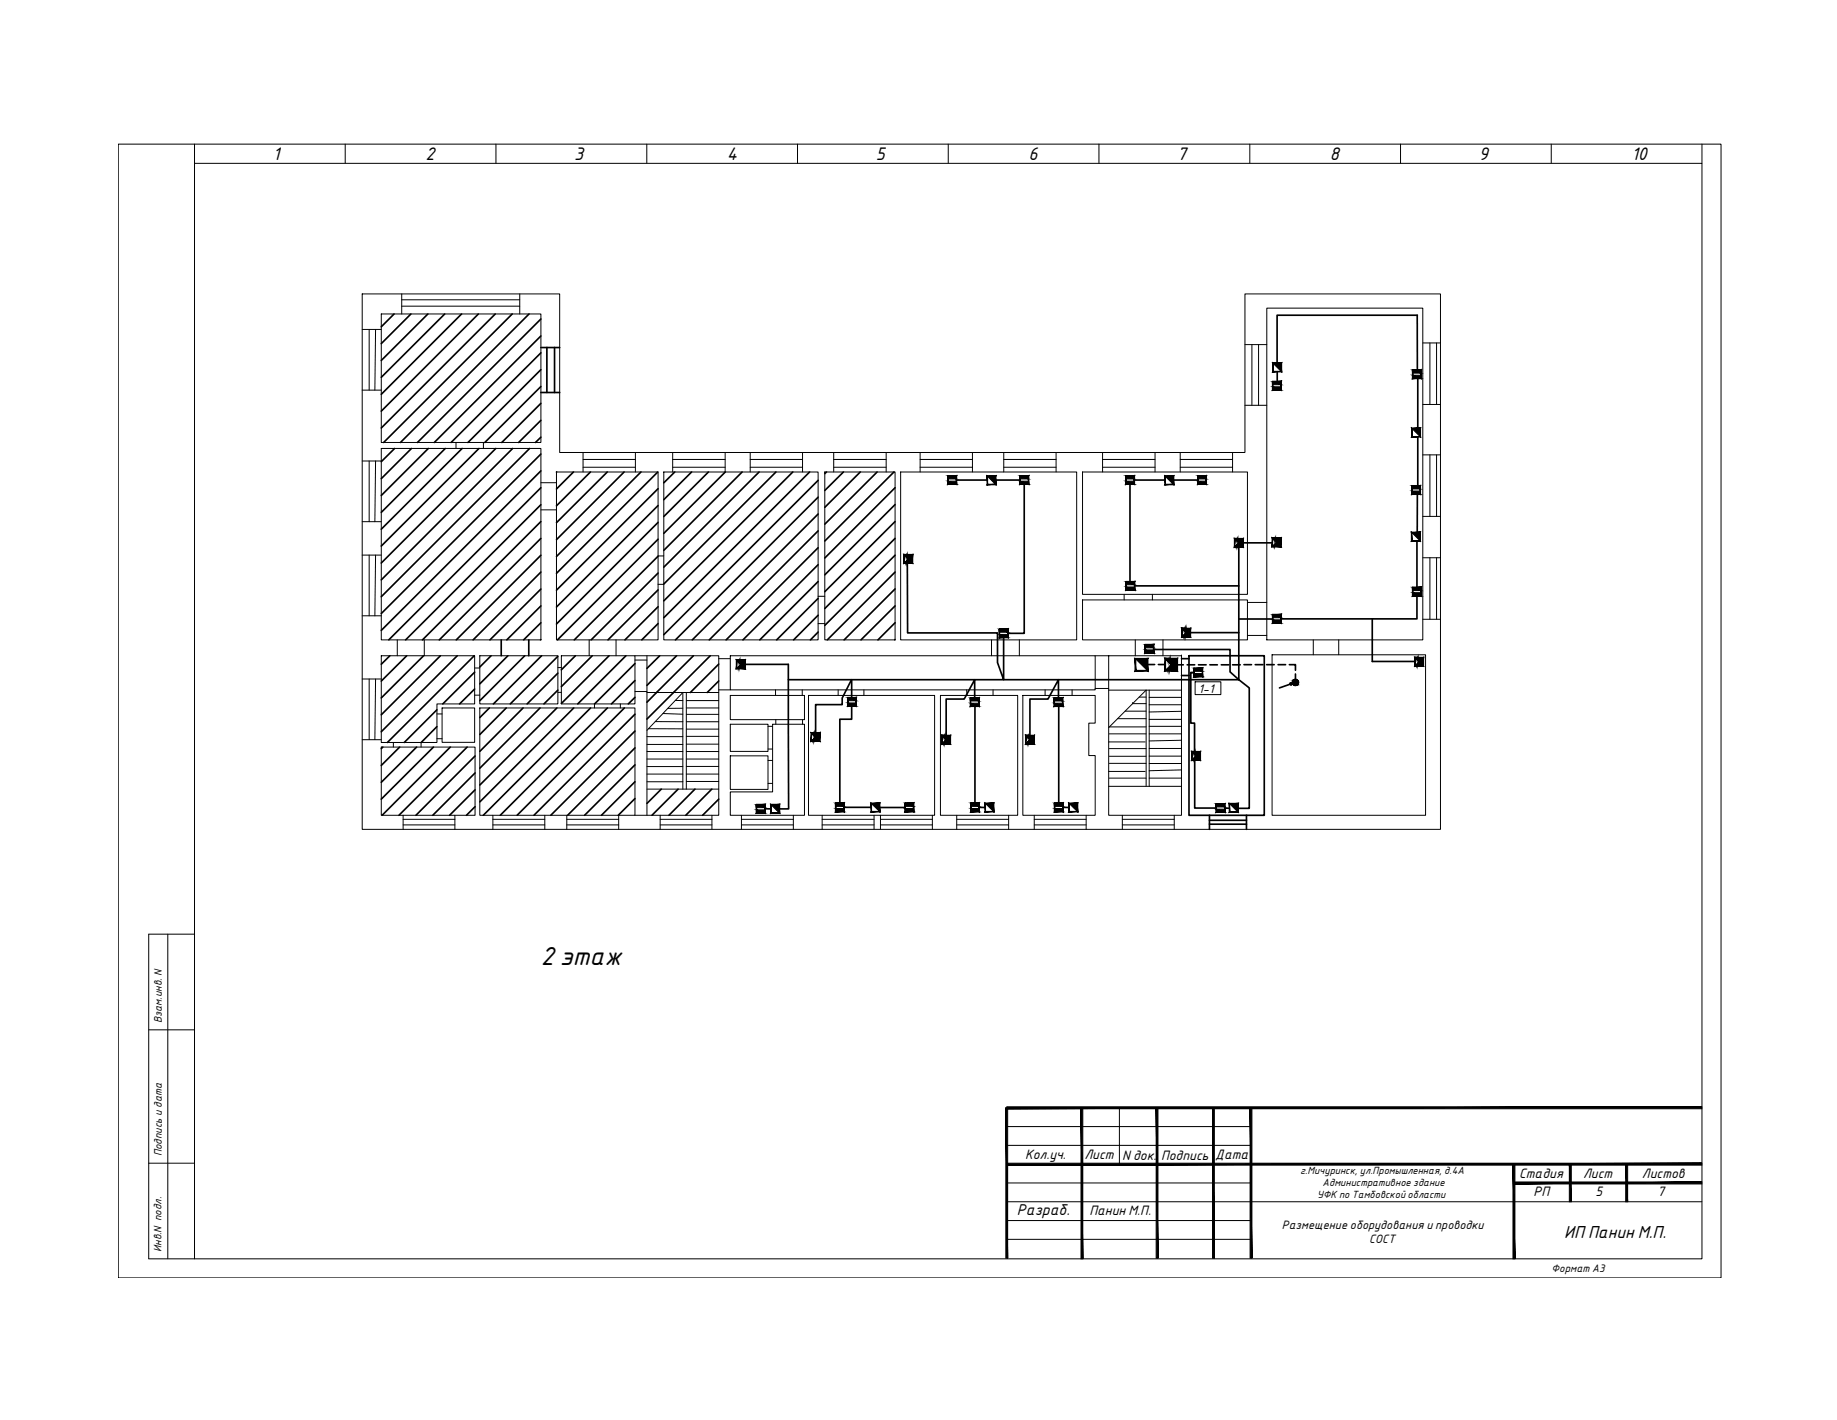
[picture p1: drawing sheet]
<svg xmlns="http://www.w3.org/2000/svg" width="279mm" height="216mm" viewBox="0 0 279 216" stroke-linecap="round" stroke-linejoin="round" font-family="sans-serif">
<defs><g id="words">
<text font-size="3.8" x="82.2" y="146.7">2 этаж</text>
<g font-size="2.7">
<text x="41.5" y="24.4">1</text>
<text x="64.7" y="24.4">2</text>
<text x="87.3" y="24.3">3</text>
<text x="110.6" y="24.3">4</text>
<text x="133.2" y="24.3">5</text>
<text x="156.4" y="24.3">6</text>
<text x="179.1" y="24.3">7</text>
<text x="202.3" y="24.3">8</text>
<text x="224.9" y="24.3">9</text>
<text x="248.1" y="24.3">10</text>
</g>
<text font-size="2.5" x="237.9" y="188.2">ИП Панин М.П.</text>
<text font-size="2.3" x="154.7" y="184.8">Разраб.</text>
<g font-size="2">
<text x="155.9" y="176.3">Кол.уч.</text>
<text x="164.9" y="176.3">Лист</text>
<text x="170.7" y="176.3">N док.</text>
<text x="176.6" y="176.4">Подпись</text>
<text x="184.8" y="176.3">Дата</text>
<text x="231" y="179.1">Стадия</text>
<text x="240.8" y="179.1">Лист</text>
<text x="249.7" y="179.1">Листов</text>
<text x="165.7" y="184.7">Панин М.П.</text>
<text x="233.2" y="181.8">РП</text>
<text x="242.7" y="181.8">5</text>
<text x="252.1" y="181.8">7</text>
</g>
<g font-size="1.8">
<text x="182.3" y="105.3">1-1</text>
<text x="195" y="186.9">Размещение оборудования и проводки</text>
<text x="208.3" y="189">СОСТ</text>
</g>
<g font-size="1.6">
<text x="24.6" y="155.6" transform="rotate(-90 24.6 155.6)">Взам.инв. N</text>
<text x="24.6" y="175.8" transform="rotate(-90 24.6 175.8)">Подпись и дата</text>
<text x="24.6" y="190.4" transform="rotate(-90 24.6 190.4)">Инв.N подл.</text>
<text x="236" y="193.4">Формат А3</text>
</g>
<g font-size="1.5">
<text x="197.7" y="178.6">г.Мичуринск, ул.Промышленная, д.4А</text>
<text x="200.4" y="182.2">УФК по Тамбовской области</text>
<text x="201.2" y="180.4">Административное здание</text>
</g>
</g></defs>
<!-- layer: DESC -->
<g fill="none" stroke="#000" stroke-width=".15">
<path d="M18 21.9h243.8v172.4h-243.8zM29.6 24.8h229.3v166.6h-236.3M29.6 21.9v169.5M52.5 21.9v2.9M75.4 21.9v2.9M98.4 21.9v2.9M121.3 21.9v2.9M144.2 21.9v2.9M167.1 21.9v2.9M190.1 21.9v2.9M213 21.9v2.9M235.9 21.9v2.9"/>
<path d="M258.9 21.9v2.9M181.8 103.7h3.9v1.9h-3.9zM22.6 156.6h7M25.5 142v49.4M29.6 142h-7v49.4M22.6 176.9h7M153.1 171.3h37.2M153.1 174.1h37.2M153.1 179.9h37.2M170.3 168.4v8.6M153.1 182.7h105.7M153.1 188.4h37.2"/>
<path d="M153.1 185.6h37.2"/>
</g>
<!-- layer: BLK_12_THHN -->
<g fill="none" stroke="#000" stroke-width=".15">
<path d="M55.1 44.7h30v24.1h104.2v-24.1h29.8v81.4h-164zM55.1 50.1h2.9M55.1 59.3h2.9M56.1 50.1v9.2M57.1 50.1l-.1 9.2M58 47.7h24.3v19.6h-24.3zM61.1 44.7v3M61.1 45.6h18M61.1 46.6h18M79.1 44.7v3M189.3 52.4h3.4M190.4 52.4v9.2"/>
<path d="M191.4 52.4v9.2M192.7 46.8h23.7v50.5h-23.7zM216.4 52.1h2.7M217.5 52.1v9.4M218.5 52.1v9.4M55.1 70.1h2.9M55.1 79.3h2.9M56.1 70.1v9.2M57.1 70.1l-.1 9.2M58 68.2h24.3v29.1h-24.3zM69.4 67.3v.9M73.5 67.3v.9"/>
<path d="M82.3 73.4h2.3M82.3 77.5h2.3M84.6 71.8h15.5v25.5h-15.5zM88.7 68.8v3M88.7 69.9h7.9M88.7 71h7.9M96.6 68.8v3M101 71.8h23.4v25.5h-23.4zM102.3 69.9h8M102.3 71h8M102.3 68.8v3M110.3 68.8v3"/>
<path d="M114.1 69.9h8M114.1 71h8M114.1 68.8v3M122.1 68.8v3M125.4 71.8h10.7v25.5h-10.7zM126.8 69.9h8M126.8 71h8M126.8 68.8v3M134.8 68.8v3M137 71.8h26.8v25.5h-26.8zM139.9 69.9h8M139.9 71h8"/>
<path d="M139.9 68.8v3M147.9 68.8v3M152.7 69.9h7.9M152.7 71h7.9M152.7 68.8v3M160.6 68.8v3M164.6 71.8h25.1v18.6h-25.1zM167.7 69.9h8M167.7 71h8M167.7 68.8v3M175.7 68.8v3M179.5 69.9h8"/>
<path d="M179.5 71h8M179.5 68.8v3M187.5 68.8v3M189.3 61.6h3.4M216.4 78.5h2.7M216.4 69.2h2.7M216.4 61.5h2.7M217.5 69.2v9.3M218.5 69.2v9.3M55.1 84.4h2.9M55.1 93.6h2.9M56.1 84.4v9.2"/>
<path d="M57.1 84.4l-.1 9.2M58 99.7h14.2v7.3h-5.7v5.9h-8.5zM60.4 97.3v2.4M64.5 97.3v2.4M73 99.7h11.9v7.3h-11.9zM85.4 99.7h11.2v7.3h-11.2zM89.6 97.3v2.4M93.7 97.3v2.4M96.6 99.7h12.7v24.3h-12.7M98.4 99.7v24.3M100.1 84.5h.9M100.1 88.8h.9"/>
<path d="M111.1 99.7h55.5v5.2h-55.5zM124.4 90.7h1M124.4 94.8h1M150.8 97.3v2.4M155 97.3v2.4M164.6 91.2h25.1v6.1h-25.1zM166.6 99.7h2M168.6 99.7h11.1v24.3h-11.1zM171 90.4v.8M172.7 97.3v2.4M175.3 90.4v.8M176.9 97.3v2.4"/>
<path d="M179.7 99.7h.1M189.7 91.6h3M189.7 96.6h3M193.5 99.6h23.3v24.4h-23.3zM199.7 97.3v2.3M203.6 97.3v2.3M216.4 94.2h2.7M216.4 84.8h2.7M217.5 84.8v9.4M218.5 84.8v9.4M55.1 103.2h2.9M55.1 112.5h2.9"/>
<path d="M56.1 103.2v9.3M57.1 103.2l-.1 9.3M58 113.6h14.3v10.4h-14.3zM59.8 112.9v.7M64 112.9v.7M66.5 108.5h.7M66.5 112.3h.7M67.2 107.6h5v5.3h-5zM72.2 101.6h.8M72.2 105.7h.8M73 107.6h23.6v16.4h-23.6zM84.9 101.5h.5"/>
<path d="M84.9 105.3h.5M90.4 107v.6M94.4 107v.6M96.6 100.4h1.8M96.6 105.1h1.8M98.4 105.3h10.9M98.4 120h10.9M98.4 111l5.5-5.7v14.7M98.4 114.3h5.5M98.4 115.4h5.5M98.4 116.6h5.5M98.4 117.7h5.5"/>
<path d="M98.4 112h5.5M98.4 113.2h5.5M98.4 118.9h5.5M98.6 110.8h5.3M99.7 109.7h4.2M100.8 108.5l3.1 .1M102.7 106.5h1.2M103.9 107.7h-2.3M104.4 105.3v14.7M104.4 106.5h4.9M104.4 107.6h4.9M104.4 108.6h4.9"/>
<path d="M104.4 109.7h4.9M104.4 110.9h4.9M104.4 112h4.9M104.4 113.1h4.9M104.4 114.3h4.9M104.4 115.4h4.9M104.4 116.5h4.9M104.4 117.7h4.9M104.4 118.8h4.9M109.3 100.1h1.8M109.3 104.9h1.8M111.1 105.7h11.3v3.7h-11.3z"/>
<path d="M111.1 110.1h5.7v4.1h-5.7zM111.1 114.9h5.7v5.1h-5.7zM116.8 110.4h.7M116.8 113.9h.7M116.8 115.6h.7M116.8 119.1h.7M117.5 110.1h4.9v13.9h-11.3v-3.6h6.4zM118 104.9v.8M118 109.4v.7M122 104.9v.8M122.1 109.4v.7M123 105.7h19.1v18.3h-19.1z"/>
<path d="M127.5 104.9v.8M131.4 104.9v.8M143 105.7h11.8v18.3h-11.8zM147 104.9l.1 .8M151 104.9v.8M155.6 105.7h11v4.2h-1v5h1v9.1h-11zM159 104.9v.8M163.1 104.9v.8M166.6 104.7h2M168.6 112.8h5.6M168.6 117.3h5.6M168.6 104.9h11.1"/>
<path d="M168.6 119.6h11.1M168.6 110.6l5.7-5.7v14.7M168.7 111.6h5.6M168.7 113.8h5.6M168.7 118.3h5.6M168.7 110.5h5.6M168.7 115h5.6M168.7 116.1h5.6M170 109.3h4.3M171.1 108.1h3.2M172.2 107h.1M172.2 107h2.1"/>
<path d="M173.3 106h1M174.8 110.4h4.9M174.8 104.9v14.7M174.8 106h4.9M174.8 107.2h4.9M174.8 109.4h4.9M174.8 111.6h4.9M174.8 113.8h4.9M174.8 115h4.9M174.8 116.1h4.9M174.8 118.3h4.9M179.7 108.1l-4.9 .2"/>
<path d="M179.7 112.6l-4.9 .1M179.7 117.1l-4.9 .1M61.3 125.4h7.9M61.3 124.6h7.9M61.3 124v2.1M69.2 124v2.1M75 125.4h7.9M75 124.6h7.9M75 124v2.1M82.9 124v2.1M86.2 124v2.1M86.2 125.4h7.9"/>
<path d="M86.2 124.6h7.9M94.1 124v2.1M100.4 125.4h7.9M100.4 124.6h7.9M100.4 124v2.1M108.3 124v2.1M112.8 125.4h7.9M112.8 124.6h7.9M112.8 124v2.1M120.7 124v2.1M125 125.4h7.9M125 124.6h7.9"/>
<path d="M125 124v2.1M132.9 124v2.1M133.9 125.4h7.9M133.9 124.6h7.9M133.9 124v2.1M141.8 124v2.1M145.5 125.4h7.9M145.5 124.6h7.9M145.5 124v2.1M153.4 124v2.1M157.3 125.4h7.9M157.3 124.6h7.9"/>
<path d="M157.3 124v2.1M165.2 124v2.1M170.7 125.4h7.9M170.7 124.6h7.9M170.7 124v2.1M178.6 124v2.1"/>
</g>
<!-- layer: LINK -->
<g fill="none" stroke="#000" stroke-width=".25">
<path d="M59.9 47.7l-1.9 2M62.5 47.7l-4.5 4.5M65.1 47.7l-7.1 7.1M67.6 47.7l-9.6 9.7M70.2 47.7l-12.2 12.3M72.8 47.7l-14.8 14.8M75.3 47.7l-17.3 17.4M77.9 47.7l-19.6 19.6M80.5 47.7l-19.6 19.6M82.3 48.5l-18.8 18.8M82.3 51.1l-16.2 16.2M82.3 53.6l-13.7 13.7"/>
<path d="M82.3 56.2l-11.1 11.1M82.3 58.8l-8.6 8.5M82.3 52.8h2.8M82.3 59.7h2.8M83.2 52.8v6.9M84.3 52.8v6.9M194.2 55.1v-7.2h21.4v8.3M194.3 56.5v1.4M215.6 57.5v7.6M60 68.2l-2 2M62.6 68.2l-4.6 4.6M65.1 68.2l-7.1 7.1"/>
<path d="M67.7 68.2l-9.7 9.7M70.3 68.2l-12.3 12.3M72.8 68.2l-14.8 14.8M75.4 68.2l-17.4 17.4M78 68.2l-20 20M80.6 68.2l-22.6 22.5M82.3 61.3l-6 6M82.3 63.9l-3.4 3.4M82.3 66.5l-.9 .8M82.3 69l-24.3 24.3M82.3 71.6l-24.3 24.2M82.3 74.2l-23.2 23.1"/>
<path d="M82.3 76.7l-20.6 20.6M82.3 79.3l-18 18M84.7 71.8h-.1M87.2 71.8l-2.6 2.5M89.8 71.8l-5.2 5.1M92.4 71.8l-7.8 7.7M94.9 71.8l-10.3 10.2M97.5 71.8l-12.9 12.8M100 71.8l-15.4 15.4M100.1 74.3l-15.5 15.4M100.1 76.9l-15.5 15.4M100.1 79.4l-15.5 15.5"/>
<path d="M102.6 71.8l-1.6 1.6M105.2 71.8l-4.2 4.2M107.8 71.8l-6.8 6.7M110.3 71.8l-9.3 9.3M112.9 71.8l-11.9 11.9M115.5 71.8l-14.5 14.4M118 71.8l-17 17M120.6 71.8l-19.6 19.6M123.1 71.8l-22.1 22.1M124.4 73l-23.4 23.5M124.4 75.6l-21.7 21.7M124.4 78.2l-19.1 19.1"/>
<path d="M125.7 71.8l-.3 .2M128.3 71.8l-2.9 2.8M130.8 71.8l-5.4 5.3M133.4 71.8l-8 7.9M136 71.8l-10.6 10.5M136.1 74.2l-10.7 10.6M136.1 76.7l-10.7 10.7M136.1 79.3l-10.7 10.7M145.5 73h4.7M151.5 73h3.6M155.8 73.6v22.7h-2.5M171.9 73.6v14.8"/>
<path d="M172.5 73h4.7M178.5 73h3.7M215.6 75.1v5.8M215.6 66.4v7.5M59.3 99.7l-1.3 1.3M61.9 99.7l-3.9 3.9M64.4 99.7l-6.4 6.4M67 99.7l-9 9M69.5 99.7l-11.5 11.6M72.1 99.7l-13.2 13.2M74.7 99.7l-1.7 1.7M76.2 97.3v2.4"/>
<path d="M77.3 99.7l-4.3 4.3M79.8 99.7l-6.8 6.8M80.4 97.3v2.4M82.3 81.9l-15.5 15.4M82.3 84.4l-12.9 12.9M82.3 87l-10.3 10.3M82.3 89.6l-7.8 7.7M82.3 92.1l-5.2 5.2M82.3 94.7l-2.7 2.6M82.3 97.2l-.1 .1M82.4 99.7l-7.4 7.3M84.9 99.8l-7.3 7.2"/>
<path d="M87.5 99.7l-2.1 2.1M90.1 99.7l-4.7 4.7M92.6 99.7l-7.2 7.3M95.2 99.7l-7.3 7.3M100.1 82l-15.3 15.3M100.1 84.6l-12.8 12.7M100.1 87.1l-10.2 10.2M100.1 89.7l-7.6 7.6M100.1 92.3l-5 5M100.1 94.8l-2.5 2.5M100.3 99.7l-1.9 1.9M102.9 99.7l-4.5 4.5"/>
<path d="M105.5 99.7l-7.1 7.1M108 99.7l-9.6 9.6M124.4 80.7l-16.5 16.6M124.4 83.3l-14 14M124.4 85.9l-11.4 11.4M124.4 88.4l-8.8 8.9M124.4 91l-6.3 6.3M124.4 93.5l-3.7 3.8M124.4 96.1l-1.1 1.2M136.1 81.9l-10.7 10.6M136.1 84.4l-10.7 10.7M136.1 87l-10.3 10.3"/>
<path d="M136.1 89.5l-7.7 7.8M136.1 92.1l-5.1 5.2M136.1 94.7l-2.6 2.6M136.1 97.2v.1M138 85.6v10.6h13.7v4.5l.9 2.6v-6.4M172.6 89.1h15.8M175.5 98.7h11.6v3.5l1.3 1.1M180.8 99.7h11.5v24.3h-11.5zM181.1 96.2h7.3M188.4 83.2v20.1M188.4 94.1h5.2M189.1 82.5h4.4"/>
<path d="M208.7 94.1v6.5h6.5M215.5 90.5v3.6h-20.6M215.5 82.2v7.3M58.2 113.6l-.2 .2M60.8 113.6l-2.8 2.8M63.4 113.6l-5.4 5.3M65.9 113.6l-7.9 7.9M66.5 107.9l-5 5M66.5 110.5l-2.4 2.4M68.5 113.6l-10.4 10.4M71 113.6l-10.3 10.4M72.2 102.2l-4.9 4.8"/>
<path d="M72.2 104.8l-2.3 2.2M72.3 114.9l-9 9.1M72.3 117.5l-6.5 6.5M74.4 107.6l-1.4 1.5M77 107.6l-4 4.1M79.6 107.6l-6.6 6.6M82.1 107.6l-9.1 9.2M84.7 107.6l-11.7 11.8M84.9 102.3l-4.7 4.7M84.9 104.9l-2.2 2.1M87.3 107.6l-14.3 14.3M89.8 107.6l-16.3 16.4"/>
<path d="M92.4 107.6l-16.3 16.4M95 107.6l-16.4 16.4M96.6 100.9l-6.2 6.1M96.6 103.5l-3.6 3.5M96.6 106l-1 1M96.6 108.6l-15.4 15.4M96.6 111.2l-12.8 12.8M96.6 113.7l-10.3 10.3M96.6 116.3l-7.7 7.7M96.6 118.9l-5.1 5.1M100.6 120l-2.2 2.2M103.1 120l-3.9 4"/>
<path d="M105.7 120l-4 4M108.3 120l-4 4M109.3 101l-4.3 4.3M109.3 103.5l-1.7 1.8M113.3 101h6.6v22h-1.4M119.9 103.3h68.5M129.5 103.3l-1.4 2.8v1h-4v4.3M129.5 107.3v2.1h-1.8v12.7M129.5 103.3v2.8M148.2 106.1v-2.8l-1.5 3h-2.8v5.5M148.3 107.5v14.6M161 106.1v-2.8l-1.6 3h-2.8v5.5"/>
<path d="M161 107.5v14.6M179.7 100.1h1.1M179.7 102.7h1.1M181.6 102.2h-.5v7.7h.6v4.3M181.7 115.6v7.3h3.3M188.4 103.3l1.6 1.3v18.3h-1.7M72.3 120.1l-3.9 3.9M72.3 122.6l-1.4 1.4M96.6 121.4l-2.6 2.6M109.3 121.5l-2.4 2.5M116.3 123h1M128.4 122.8h4.1"/>
<path d="M133.8 122.8h3.9M139 122.8h.1M148.9 122.8h1M161.7 122.8h.9M184 124v2.1M184 124.7h5.6M184 125.3h5.6M186.3 122.9h.7M189.6 124v2.1"/>
</g>
<!-- layer: DESC -->
<g fill="#000" stroke="#000" stroke-width=".15">
<path d="M193.6 55.3h1.3v1.2zM150.2 72.4h1.2v1.2zM177.2 72.4h1.2l.1 1.2zM214.8 65.2h1.2v1.2zM214.7 81h1.2l.1 1.2zM172.8 100.2h1.7v1.7zM117.3 122.4h1.2v1.2zM132.5 122.2h1.2l.1 1.2zM149.9 122.2h1.2v1.2zM162.6 122.2h1.2v1.2zM187 122.2h1.2v1.2z"/>
<path d="M193.6 58h1.3zM193.6 58h1.3h-.1zM194.8 58l.1 1.3v-1.3zM194.8 58l.1 1.3h-.1zM193.5 59.3h1.4h-.1zM193.5 59.3h.1h1.2zM193.5 58v1.3h.1zM193.5 58h.1v1.3z"/>
<path d="M193.6 55.2v.1l1.3-.1zM193.6 55.3l1.3-.1v.1zM194.9 55.2v.1v1.2zM194.9 55.3v1.2zM193.6 56.5h1.3zM193.6 56.5h1.3zM193.6 55.2v1.3zM193.6 55.2v.1v1.2z"/>
<path d="M193.6 58l1.3 .5v-.5zM193.6 58l1.3 .5h-1.3z"/>
<path d="M193.6 58.8l1.3 .5v-.5zM193.6 58.8l1.3 .5h-1.3z"/>
<path d="M214.9 56.2v.1l1.3-.1zM214.9 56.3l1.3-.1-.1 .1zM216.1 56.3l.1 1.3v-1.4zM216.1 56.3l.1 1.3-.1-.1zM214.8 57.6h1.4l-.1-.1zM214.8 57.6l.1-.1h1.2zM214.8 56.2v1.4l.1-.1zM214.8 56.2h.1v1.3z"/>
<path d="M214.9 56.2l1.2 .5v-.5zM214.9 56.2l1.2 .5h-1.2z"/>
<path d="M214.9 57.1l1.2 .4v-.4zM214.9 57.1l1.2 .4h-1.2z"/>
<path d="M144.2 72.3v.1l1.3-.1zM144.2 72.4l1.3-.1-.1 .1zM145.5 72.3l-.1 .1 .1 1.3zM145.4 72.4l.1 1.3-.1-.1zM144.1 73.7h1.4l-.1-.1zM144.1 73.7l.1-.1h1.2zM144.1 72.4v1.3l.1-.1zM144.1 72.4h.1v1.2z"/>
<path d="M144.2 72.4l1.3 .4v-.4zM144.2 72.4l1.3 .4h-1.3z"/>
<path d="M144.2 73.2l1.3 .4v-.4zM144.2 73.2l1.3 .4h-1.3z"/>
<path d="M150.1 72.4h.1h1.3zM150.2 72.4h1.3h-.1zM151.4 72.4l.1 1.3v-1.3zM151.4 72.4l.1 1.3-.1-.1zM150.1 73.7h1.4l-.1-.1zM150.1 73.7l.1-.1h1.2zM150.1 72.4v1.3l.1-.1zM150.1 72.4h.1v1.2z"/>
<path d="M155.1 72.3v.1l1.4-.1zM155.1 72.4l1.4-.1-.1 .1zM156.5 72.3l-.1 .1 .1 1.3zM156.4 72.4l.1 1.3-.1-.1zM155.1 73.7h1.4l-.1-.1zM155.1 73.7l.1-.1h1.2zM155.1 72.4v1.3l.1-.1zM155.1 72.4h.1v1.2z"/>
<path d="M155.1 72.4l1.3 .4v-.4zM155.1 72.4l1.3 .4h-1.3z"/>
<path d="M155.1 73.2l1.3 .4v-.4zM155.1 73.2l1.3 .4h-1.3z"/>
<path d="M171.2 72.3v.1l1.4-.1zM171.2 72.4l1.4-.1-.1 .1zM172.6 72.3l-.1 .1 .1 1.3zM172.5 72.4l.1 1.3-.1-.1zM171.2 73.7h1.4l-.1-.1zM171.3 73.6h1.2l-1.3 .1zM171.2 72.4v1.3l.1-.1zM171.2 72.4h.1v1.2z"/>
<path d="M171.2 72.4l1.3 .4v-.4zM171.2 72.4l1.3 .4h-1.3z"/>
<path d="M171.2 73.2l1.3 .4v-.4zM171.2 73.2l1.3 .4h-1.3z"/>
<path d="M177.2 72.4h.1h1.2zM177.3 72.4h1.2h-.1zM178.5 72.4h-.1l.1 1.3zM178.4 72.4l.1 1.3-.1-.1zM177.2 73.7h1.3l-.1-.1zM177.2 73.7l.1-.1h1.1zM177.2 72.4v1.3l.1-.1zM177.2 72.4h.1v1.2z"/>
<path d="M182.2 72.3v.1l1.3-.1zM182.2 72.4l1.3-.1-.1 .1zM183.5 72.3l-.1 .1 .1 1.3zM183.4 72.4l.1 1.3-.1-.1zM182.2 73.7h1.3l-.1-.1zM182.2 73.7v-.1h1.2zM182.2 72.4v1.3v-.1zM182.2 72.4v1.2z"/>
<path d="M182.2 72.4l1.3 .4v-.4zM182.2 72.4l1.3 .4h-1.3z"/>
<path d="M182.2 73.2l1.3 .4v-.4zM182.2 73.2l1.3 .4h-1.3z"/>
<path d="M214.7 65.1l.1 .1 1.3-.1zM214.8 65.2l1.3-.1-.1 .1zM216.1 65.1l-.1 .1 .1 1.2zM216 65.2l.1 1.2h-.1zM214.7 66.4h1.4h-.1zM214.7 66.4h.1h1.2zM214.7 65.1v1.3h.1zM214.7 65.1l.1 .1v1.2z"/>
<path d="M214.7 73.8v.1l1.4-.1zM214.7 73.9l1.4-.1-.1 .1zM216.1 73.8l-.1 .1 .1 1.3zM216 73.9l.1 1.3-.1-.1zM214.7 75.2h1.4l-.1-.1zM214.7 75.2l.1-.1h1.2zM214.7 73.9v1.3l.1-.1zM214.7 73.9h.1v1.2z"/>
<path d="M214.7 73.9l1.3 .4v-.4zM214.7 73.9l1.3 .4h-1.3z"/>
<path d="M214.7 74.7l1.3 .4v-.4zM214.7 74.7l1.3 .4h-1.3z"/>
<path d="M137.7 84.4h.1l-.1 .1zM137.8 84.4l-.1 .1z"/>
<path d="M137.7 85.6l.1-.1zM137.7 85.5v.1l.1-.1z"/>
<path d="M137.8 84.4h.1l-.1 .1zM137.9 84.4l-.1 .1z"/>
<path d="M137.8 84.4h.1l-.1 .2zM137.9 84.4l-.1 .2h.1z"/>
<path d="M137.9 85.4v.2h-.1zM137.8 85.4v.2l.1-.2z"/>
<path d="M137.9 85.4v.2h-.1zM137.8 85.4v.2l.1-.2z"/>
<path d="M137.9 84.4h.1l-.1 .3zM138 84.4l-.1 .3h.1z"/>
<path d="M138 85.2v.4h-.1zM137.9 85.2v.4l.1-.4z"/>
<path d="M138 84.4h.1l-.1 .4zM138.1 84.4l-.1 .4h.1z"/>
<path d="M138.1 85.2v.4h-.1zM138 85.2v.4l.1-.4z"/>
<path d="M138.1 84.4h.1l-.1 .5zM138.2 84.4l-.1 .5h.1z"/>
<path d="M138.1 84.4h.1l-.1 1.2zM138.2 84.4l-.1 1.2h.1z"/>
<path d="M138.2 85.1v.5h-.1zM138.1 85.1v.5l.1-.5z"/>
<path d="M138.2 85l-.6 .6zM137.6 85.6l.6-.6z"/>
<path d="M138.2 84.4h.1l-.1 1.2zM138.3 84.4l-.1 1.2h.1z"/>
<path d="M137.6 84.3l.6 .6v.1zM137.6 84.4l.6 .6z"/>
<path d="M138.3 84.4h.1l-.1 1.2zM138.4 84.4l-.1 1.2h.1z"/>
<path d="M138.4 84.4h.1l-.1 1.2zM138.5 84.4l-.1 1.2h.1z"/>
<path d="M138.5 84.4h.1l-.1 1.2zM138.6 84.4l-.1 1.2h.1z"/>
<path d="M138.6 84.4h.1l-.1 1.2zM138.7 84.4l-.1 1.2h.1z"/>
<path d="M138.7 84.4v1.2zM138.7 84.4v1.2z"/>
<path d="M138.8 84.3v1.4l-.1-.1zM138.8 84.3l-.1 .1v1.2zM137.5 84.3h1.3l-.1 .1zM137.5 84.3l.1 .1h1.1zM137.5 84.3l.1 .1-.1 1.3zM137.6 84.4l-.1 1.3 .1-.1zM137.6 85.6l1.2 .1h-1.3zM137.6 85.6l1.2 .1-.1-.1z"/>
<path d="M152 95.6v.1l1.3-.1zM152 95.7l1.3-.1v.1zM153.3 95.7v1.3v-1.4zM153.3 95.7v1.3v-.1zM152 97h1.3v-.1zM152 97l.1-.1h1.2zM152 95.7v1.3l.1-.1zM152 95.7h.1v1.2z"/>
<path d="M152 95.7l1.3 .4v-.4zM152 95.7l1.3 .4h-1.3z"/>
<path d="M152 96.5l1.3 .4v-.4zM152 96.5l1.3 .4h-1.3z"/>
<path d="M171.3 88.4v.1l1.3-.1zM171.3 88.5l1.3-.1-.1 .1zM172.6 88.4l-.1 .1 .1 1.3zM172.5 88.5l.1 1.3-.1-.1zM171.2 89.8h1.4l-.1-.1zM171.2 89.8l.1-.1h1.2zM171.2 88.4v1.4l.1-.1zM171.2 88.4h.1v1.3z"/>
<path d="M171.3 88.4l1.3 .5v-.5zM171.3 88.4l1.3 .5h-1.3z"/>
<path d="M171.3 89.2l1.3 .5v-.5zM171.3 89.2l1.3 .5h-1.3z"/>
<path d="M174.2 98v.1l1.3-.1zM174.2 98.1l1.3-.1-.1 .1zM175.5 98l-.1 .1 .1 1.2zM175.4 98.1l.1 1.2h-.1zM174.1 99.3h1.4h-.1zM174.1 99.3h.1h1.2zM174.1 98v1.3h.1zM174.1 98h.1v1.3z"/>
<path d="M174.2 98l1.3 .5v-.5zM174.2 98l1.3 .5h-1.3z"/>
<path d="M174.2 98.8l1.3 .5v-.5zM174.2 98.8l1.3 .5h-1.3z"/>
<path d="M180 95.6v.1zM180 95.6v.1z"/>
<path d="M180 96.7v.1zM180 96.7v.1v-.1z"/>
<path d="M180 95.6h.1l-.1 .1zM180.1 95.6l-.1 .1z"/>
<path d="M180.1 96.6v.2h-.1zM180 96.6v.2l.1-.2z"/>
<path d="M180.1 95.6h.1l-.1 .2zM180.2 95.6l-.1 .2h.1z"/>
<path d="M180.2 96.5v.3h-.1zM180.1 96.5v.3l.1-.3z"/>
<path d="M180.2 95.6h.1l-.1 .3zM180.3 95.6l-.1 .3h.1z"/>
<path d="M180.2 95.6h.1l-.1 .4zM180.3 95.6l-.1 .4h.2z"/>
<path d="M180.3 96.4v.4h-.1zM180.2 96.4v.4l.1-.4z"/>
<path d="M180.3 95.6h.1l-.1 .5zM180.4 95.6l-.1 .5h.1z"/>
<path d="M180.4 96.4v.4h-.1zM180.3 96.4v.4l.1-.4z"/>
<path d="M180.4 95.6h.1l-.1 1.2zM180.5 95.6l-.1 1.2h.1z"/>
<path d="M180.4 96.3v.5zM180.3 96.3l.1 .5v-.5z"/>
<path d="M180.4 96.2l-.6 .6zM179.8 96.8h.1l.6-.6z"/>
<path d="M179.9 95.5l.5 .7zM179.9 95.5l-.1 .1 .6 .6z"/>
<path d="M180.5 95.6h.1l-.1 1.2zM180.6 95.6l-.1 1.2h.1z"/>
<path d="M180.6 95.6h.1l-.1 1.2zM180.7 95.6l-.1 1.2h.1z"/>
<path d="M180.7 95.6h.1l-.1 1.2zM180.8 95.6l-.1 1.2h.1z"/>
<path d="M180.8 95.6v1.2zM180.8 95.6v1.2z"/>
<path d="M180.8 95.6h.1l-.1 1.2zM180.9 95.6l-.1 1.2h.1z"/>
<path d="M180.9 95.6h.1l-.1 1.2zM181 95.6l-.1 1.2h.1z"/>
<path d="M181.1 95.5v1.4l-.1-.1zM181.1 95.5l-.1 .1v1.2zM179.7 95.5h1.4l-.1 .1zM179.7 95.5l.1 .1h1.2zM179.7 95.5l.1 .1-.1 1.3zM179.8 95.6l-.1 1.3 .1-.1zM179.7 96.9l.1-.1 1.3 .1zM179.8 96.8l1.3 .1-.1-.1z"/>
<path d="M188 81.9v.1zM188 81.9v.1z"/>
<path d="M188 83v.1zM188 83v.1v-.1z"/>
<path d="M188 81.9h.1l-.1 .2zM188.1 81.9l-.1 .2z"/>
<path d="M188.1 81.9h.1l-.1 .3zM188.2 81.9l-.1 .3h.1z"/>
<path d="M188.1 83v.1h-.1zM188 83v.1l.1-.1z"/>
<path d="M188.2 82.9v.2h-.1zM188.1 82.9v.2l.1-.2z"/>
<path d="M188.2 81.9h.1l-.1 .4zM188.3 81.9l-.1 .4h.1z"/>
<path d="M188.3 82.8v.3h-.1zM188.2 82.8v.3l.1-.3z"/>
<path d="M188.3 81.9h.1l-.1 .4zM188.4 81.9l-.1 .4h.1z"/>
<path d="M188.4 82.7v.4h-.1zM188.3 82.7v.4l.1-.4z"/>
<path d="M188.4 81.9v.5zM188.4 81.9v.5z"/>
<path d="M188.4 81.9h.1l-.1 1.2zM188.5 81.9l-.1 1.2h.1z"/>
<path d="M188.4 82.6v.5zM188.4 82.6v.5v-.5z"/>
<path d="M188.4 82.5l.1 .1-.7 .5zM187.8 83.1l.1 .1 .6-.6z"/>
<path d="M188.5 81.9h.1l-.1 1.2zM188.6 81.9l-.1 1.2h.1z"/>
<path d="M187.9 81.9l.6 .6-.1 .1zM187.8 81.9l.6 .7-.5-.7z"/>
<path d="M188.6 81.9h.1l-.1 1.2zM188.7 81.9l-.1 1.2h.1z"/>
<path d="M188.7 81.9h.1l-.1 1.2zM188.8 81.9l-.1 1.2h.1z"/>
<path d="M188.8 81.9v1.2zM188.8 81.9v1.2z"/>
<path d="M188.8 81.9h.1l-.1 1.2zM188.9 81.9l-.1 1.2h.1z"/>
<path d="M188.9 81.9h.1l-.1 1.2zM189 81.9l-.1 1.2h.1z"/>
<path d="M189.1 81.9v1.3l-.1-.1zM189.1 81.9h-.1v1.2zM187.7 81.9h1.4h-.1zM187.7 81.9h.1h1.2zM187.7 81.9h.1l-.1 1.3zM187.8 81.9l-.1 1.3 .1-.1zM187.7 83.2l.1-.1 1.3 .1zM187.8 83.1l1.3 .1-.1-.1z"/>
<path d="M193.6 93.4v.1l1.3-.1zM193.6 93.5l1.3-.1-.1 .1zM194.9 93.4l-.1 .1 .1 1.3zM194.8 93.5l.1 1.3-.1-.1zM193.5 94.8h1.4l-.1-.1zM193.5 94.8l.1-.1h1.2zM193.5 93.4v1.4l.1-.1zM193.5 93.4h.1v1.3z"/>
<path d="M193.7 81.9h.1h-.1zM193.8 81.9h-.1z"/>
<path d="M193.8 83l-.1 .1zM193.7 83v.1l.1-.1z"/>
<path d="M193.8 81.9h.1l-.1 .1zM193.9 81.9l-.1 .1z"/>
<path d="M193.9 82.9v.2h-.1zM193.8 82.9v.2l.1-.2z"/>
<path d="M193.9 81.9v.2zM193.9 81.9v.2z"/>
<path d="M193.9 81.9h.1l-.1 .3zM194 81.9l-.1 .3h.1z"/>
<path d="M193.9 82.8v.3zM193.9 82.8v.3v-.3z"/>
<path d="M194 81.9h.1l-.1 .4zM194.1 81.9l-.1 .4h.1z"/>
<path d="M194 82.7v.4h-.1zM193.9 82.7v.4l.1-.4z"/>
<path d="M194.1 81.9h.1l-.1 .5zM194.2 81.9l-.1 .5h.1z"/>
<path d="M194.1 82.7v.4h-.1zM194 82.7v.4l.1-.4z"/>
<path d="M194.2 82.6v.5h-.1zM194.1 82.6v.5l.1-.5z"/>
<path d="M194.2 81.9h.1l-.1 1.2zM194.3 81.9l-.1 1.2h.1z"/>
<path d="M194.2 82.5l-.6 .6zM193.6 83.1l.6-.6z"/>
<path d="M194.2 81.9h.1l-.1 1.2zM194.3 81.9l-.1 1.2h.1z"/>
<path d="M193.6 81.8l.6 .6v.1zM193.6 81.8v.1l.6 .6z"/>
<path d="M194.3 81.9h.1l-.1 1.2zM194.4 81.9l-.1 1.2h.1z"/>
<path d="M194.4 81.9h.1l-.1 1.2zM194.5 81.9l-.1 1.2h.1z"/>
<path d="M194.5 81.9h.1l-.1 1.2zM194.6 81.9l-.1 1.2h.1z"/>
<path d="M194.6 81.9h.1l-.1 1.2zM194.7 81.9l-.1 1.2h.1z"/>
<path d="M194.7 81.9v1.2zM194.7 81.9v1.2z"/>
<path d="M194.9 81.8v1.3h-.1zM194.9 81.8l-.1 .1v1.2zM193.5 81.8h1.4l-.1 .1zM193.5 81.8l.1 .1h1.2zM193.5 81.8l.1 .1-.1 1.2zM193.6 81.9l-.1 1.2h.1zM193.6 83.1h1.3h-1.4zM193.6 83.1h1.3h-.1z"/>
<path d="M193.6 93.4l1.3 .5v-.5zM193.6 93.4l1.3 .5h-1.3z"/>
<path d="M193.6 94.2l1.3 .5v-.5zM193.6 94.2l1.3 .5h-1.3z"/>
<path d="M214.7 80.9v.1l1.3-.1zM214.7 81l1.3-.1-.1 .1zM216 80.9l-.1 .1 .1 1.3zM215.9 81l.1 1.3-.1-.1zM214.7 82.3h1.3l-.1-.1zM214.7 82.3v-.1h1.2zM214.7 80.9v1.4v-.1zM214.7 80.9v.1v1.2z"/>
<path d="M214.9 89.3v.1l1.3-.1zM214.9 89.4l1.3-.1-.1 .1zM216.1 89.4l.1 1.2v-1.3zM216.1 89.4l.1 1.2h-.1zM214.8 90.6h1.4h-.1zM214.8 90.6h.1h1.2zM214.8 89.3v1.3h.1zM214.8 89.3h.1v1.3z"/>
<path d="M215.4 100h.1l-.1 .1zM215.5 100l-.1 .1z"/>
<path d="M215.5 100h.1l-.1 .2zM215.6 100l-.1 .2z"/>
<path d="M215.5 100h.1l-.1 .3zM215.6 100l-.1 .3h.1z"/>
<path d="M215.6 100h.1l-.1 .3zM215.7 100l-.1 .3h.1z"/>
<path d="M215.7 100h.1l-.1 .4zM215.8 100l-.1 .4h.1z"/>
<path d="M215.8 100h.1l-.1 .5zM215.9 100l-.1 .5h.1z"/>
<path d="M215.9 100v1.2zM215.9 100v1.2z"/>
<path d="M215.9 100h.1l-.1 1.2zM216 100l-.1 1.2h.1z"/>
<path d="M216 100h.1l-.1 1.2zM216.1 100l-.1 1.2h.1z"/>
<path d="M216.1 100h.1l-.1 1.2zM216.2 100l-.1 1.2h.1z"/>
<path d="M214.9 89.3l1.2 .5v-.5zM214.9 89.3l1.2 .5h-1.2z"/>
<path d="M214.9 90.1l1.2 .5v-.5zM214.9 90.1l1.2 .5h-1.2z"/>
<path d="M216.2 100h.1l-.1 1.2zM216.3 100l-.1 1.2h.1z"/>
<path d="M216.3 100h.1l-.1 1.2zM216.4 100l-.1 1.2h.1z"/>
<path d="M216.4 100v1.2zM216.4 100v1.2z"/>
<path d="M112.2 100.4h.1l-.1 .1zM112.2 100.5l.1-.1z"/>
<path d="M112.3 100.4h.1l-.1 .2zM112.4 100.4l-.1 .2h.1z"/>
<path d="M112.2 101.6l.1-.1zM112.2 101.5v.1l.1-.1z"/>
<path d="M112.4 101.4v.2h-.1zM112.3 101.4v.2l.1-.2z"/>
<path d="M112.4 100.4h.1l-.1 .3zM112.5 100.4l-.1 .3h.1z"/>
<path d="M112.5 101.4v.2h-.1zM112.4 101.4v.2l.1-.2z"/>
<path d="M112.5 100.4v.3zM112.5 100.4v.3z"/>
<path d="M112.5 100.4h.1l-.1 .4zM112.6 100.4l-.1 .4h.1z"/>
<path d="M112.5 101.3v.3zM112.5 101.3v.3v-.3z"/>
<path d="M112.6 100.4h.1l-.1 .5zM112.7 100.4l-.1 .5h.1z"/>
<path d="M112.6 101.2v.4h-.1zM112.5 101.2v.4l.1-.4z"/>
<path d="M112.7 101.1v.5h-.1zM112.6 101.1v.5l.1-.5z"/>
<path d="M112.7 100.4h.1l-.1 1.2zM112.8 100.4l-.1 1.2h.1z"/>
<path d="M112.7 101l-.6 .6zM112.1 101.6l.1 .1 .5-.7z"/>
<path d="M112.2 100.4l.5 .6zM112.1 100.4l.6 .6z"/>
<path d="M112.8 100.4h.1l-.1 1.2zM112.9 100.4l-.1 1.2h.1z"/>
<path d="M112.9 100.4v1.2zM112.9 100.4v1.2z"/>
<path d="M112.9 100.4h.1l-.1 1.2zM113 100.4l-.1 1.2h.1z"/>
<path d="M113 100.4h.1l-.1 1.2zM113.1 100.4l-.1 1.2h.1z"/>
<path d="M113.1 100.4h.1l-.1 1.2zM113.2 100.4l-.1 1.2h.1z"/>
<path d="M113.2 100.4h.1l-.1 1.2zM113.3 100.4l-.1 1.2h.1z"/>
<path d="M113.4 100.3v1.4l-.1-.1zM113.4 100.3l-.1 .1v1.2zM112 100.3h1.4l-.1 .1zM112 100.3l.1 .1h1.2zM112 100.3l.1 .1-.1 1.3zM112.1 100.4l-.1 1.3 .1-.1zM112 101.7l.1-.1 1.3 .1zM112.1 101.6l1.3 .1-.1-.1z"/>
<path d="M123.6 111.4h.1l-.1 .1zM123.6 111.5l.1-.1z"/>
<path d="M123.6 111.4h.1l-.1 .2zM123.7 111.4l-.1 .2z"/>
<path d="M123.7 112.6l-.1 .1zM123.6 112.6v.1l.1-.1z"/>
<path d="M123.7 112.5v.2h-.1zM123.6 112.5v.2l.1-.2z"/>
<path d="M123.7 111.4h.1l-.1 .3zM123.8 111.4l-.1 .3h.1z"/>
<path d="M123.8 112.4v.3h-.1zM123.7 112.4v.3l.1-.3z"/>
<path d="M123.8 111.4h.1l-.1 .4zM123.9 111.4l-.1 .4h.1z"/>
<path d="M123.9 111.4h.1l-.1 .5zM124 111.4l-.1 .5h.1z"/>
<path d="M123.9 112.3v.4h-.1zM123.8 112.3v.4l.1-.4z"/>
<path d="M124 111.4h.1l-.1 .6zM124.1 111.4l-.1 .6h.1z"/>
<path d="M124 112.3v.4h-.1zM123.9 112.3v.4l.1-.4z"/>
<path d="M124.1 112.2v.5h-.1zM124 112.2v.5l.1-.5z"/>
<path d="M124.1 111.4v1.3zM124.1 111.4v1.3z"/>
<path d="M124.1 112v.1l-.6 .6zM123.5 112.7l.6-.6z"/>
<path d="M124.1 111.4h.1l-.1 1.3zM124.2 111.4l-.1 1.3h.1z"/>
<path d="M123.5 111.4l.6 .6v.1zM123.5 111.4v.1l.6 .6z"/>
<path d="M124.2 111.4h.1l-.1 1.3zM124.3 111.4l-.1 1.3h.1z"/>
<path d="M124.3 111.4h.1l-.1 1.3zM124.4 111.4l-.1 1.3h.1z"/>
<path d="M124.4 111.4h.1l-.1 1.3zM124.5 111.4l-.1 1.3h.1z"/>
<path d="M124.5 111.4h.1l-.1 1.3zM124.6 111.4l-.1 1.3h.1z"/>
<path d="M124.6 111.4v1.3zM124.6 111.4v1.3z"/>
<path d="M124.7 111.4v1.3h-.1zM124.7 111.4h-.1v1.3zM123.4 111.4h1.3h-.1zM123.4 111.4v.1l1.2-.1zM123.4 111.4v.1v1.2zM123.4 111.5v1.2zM123.4 112.7h1.3zM123.4 112.7h1.3h-.1z"/>
<path d="M128.9 106v.1l1.4-.1zM128.9 106.1l1.4-.1-.1 .1zM130.2 106.1l.1 1.3v-1.4zM130.2 106.1l.1 1.3-.1-.1zM128.9 107.4h1.4l-.1-.1zM128.9 107.4l.1-.1h1.2zM128.9 106.1v1.3l.1-.1zM128.9 106.1h.1v1.2z"/>
<path d="M128.9 106.1l1.3 .4v-.4zM128.9 106.1l1.3 .4h-1.3z"/>
<path d="M128.9 106.9l1.3 .4v-.4zM128.9 106.9l1.3 .4h-1.3z"/>
<path d="M143.4 111.9h.1l-.1 .1zM143.5 111.9l-.1 .1z"/>
<path d="M143.5 113l-.1 .1zM143.4 113v.1l.1-.1z"/>
<path d="M143.5 111.9h.1l-.1 .1zM143.6 111.9l-.1 .1z"/>
<path d="M143.6 111.9h.1l-.1 .2zM143.7 111.9l-.1 .2h.1z"/>
<path d="M143.6 112.9v.2h-.1zM143.5 112.9v.2l.1-.2z"/>
<path d="M143.7 112.8v.3h-.1zM143.6 112.8v.3l.1-.3z"/>
<path d="M143.7 111.9h.1l-.1 .3zM143.8 111.9l-.1 .3h.1z"/>
<path d="M143.8 112.7v.4h-.1zM143.7 112.7v.4l.1-.4z"/>
<path d="M143.8 111.9v.4zM143.8 111.9v.4z"/>
<path d="M143.8 112.7v.4zM143.8 112.7v.4v-.4z"/>
<path d="M143.8 111.9h.1l-.1 .5zM143.9 111.9l-.1 .5h.1z"/>
<path d="M143.9 111.9h.1l-.1 1.2zM144 111.9l-.1 1.2h.1z"/>
<path d="M143.9 112.6v.5h-.1zM143.8 112.6v.5l.1-.5z"/>
<path d="M143.9 112.4l.1 .1-.7 .6zM143.3 113.1h.1l.6-.6z"/>
<path d="M144 111.9h.1l-.1 1.2zM144.1 111.9l-.1 1.2h.1z"/>
<path d="M143.4 111.8l.6 .6-.1 .1zM143.4 111.8l-.1 .1 .6 .6z"/>
<path d="M144.1 111.9h.1l-.1 1.2zM144.2 111.9l-.1 1.2h.1z"/>
<path d="M144.2 111.9v1.2zM144.2 111.9v1.2z"/>
<path d="M144.2 111.9h.1l-.1 1.2zM144.3 111.9l-.1 1.2h.1z"/>
<path d="M144.3 111.9h.1l-.1 1.2zM144.4 111.9l-.1 1.2h.1z"/>
<path d="M144.4 111.9h.1l-.1 1.2zM144.5 111.9l-.1 1.2h.1z"/>
<path d="M144.6 111.8v1.3h-.1zM144.6 111.8l-.1 .1v1.2zM143.2 111.8h1.4l-.1 .1zM143.2 111.8l.1 .1h1.2zM143.2 111.8l.1 .1-.1 1.2zM143.3 111.9l-.1 1.2h.1zM143.2 113.1h.1h1.3zM143.3 113.1h1.3h-.1z"/>
<path d="M147.6 106.1v.1l1.3-.1zM147.6 106.2l1.3-.1-.1 .1zM148.9 106.1l-.1 .1 .1 1.2zM148.8 106.2l.1 1.2-.1-.1zM147.6 107.4h1.3l-.1-.1zM147.6 107.4l.1-.1h1.1zM147.6 106.1v1.3l.1-.1zM147.6 106.1h.1v1.2z"/>
<path d="M147.6 106.1l1.3 .5v-.5zM147.6 106.1l1.3 .5h-1.3z"/>
<path d="M147.6 106.9l1.3 .5v-.5zM147.6 106.9l1.3 .5h-1.3z"/>
<path d="M156.2 111.9h.1l-.1 .1zM156.3 111.9l-.1 .1z"/>
<path d="M156.3 113l-.1 .1zM156.2 113v.1l.1-.1z"/>
<path d="M156.3 111.9h.1l-.1 .1zM156.4 111.9l-.1 .1z"/>
<path d="M156.3 111.9h.1l-.1 .2zM156.4 111.9l-.1 .2h.1z"/>
<path d="M156.4 112.9v.2h-.1zM156.3 112.9v.2l.1-.2z"/>
<path d="M156.4 111.9h.1l-.1 .3zM156.5 111.9l-.1 .3h.1z"/>
<path d="M156.4 112.8v.3zM156.4 112.8v.3v-.3z"/>
<path d="M156.5 112.7v.4h-.1zM156.4 112.7v.4l.1-.4z"/>
<path d="M156.5 111.9h.1l-.1 .4zM156.6 111.9l-.1 .4h.1z"/>
<path d="M156.6 112.7v.4h-.1zM156.5 112.7v.4l.1-.4z"/>
<path d="M156.6 111.9h.1l-.1 .5zM156.7 111.9l-.1 .5h.1z"/>
<path d="M156.6 111.9h.1l-.1 1.2zM156.7 111.9l-.1 1.2h.2z"/>
<path d="M156.7 112.6v.5h-.1zM156.6 112.6v.5l.1-.5z"/>
<path d="M156.7 112.4v.1l-.6 .6zM156.1 113.1l.6-.6z"/>
<path d="M156.7 111.9h.1l-.1 1.2zM156.8 111.9l-.1 1.2h.1z"/>
<path d="M156.1 111.8l.6 .6v.1zM156.1 111.8v.1l.6 .6z"/>
<path d="M156.8 111.9h.1l-.1 1.2zM156.9 111.9l-.1 1.2h.1z"/>
<path d="M156.9 111.9h.1l-.1 1.2zM157 111.9l-.1 1.2h.1z"/>
<path d="M157 111.9h.1l-.1 1.2zM157.1 111.9l-.1 1.2h.1z"/>
<path d="M157.1 111.9h.1l-.1 1.2zM157.2 111.9l-.1 1.2h.1z"/>
<path d="M157.2 111.9v1.2zM157.2 111.9v1.2z"/>
<path d="M157.3 111.8v1.3h-.1zM157.3 111.8l-.1 .1v1.2zM156 111.8h1.3l-.1 .1zM156 111.8l.1 .1h1.1zM156 111.8l.1 .1-.1 1.2zM156.1 111.9l-.1 1.2h.1zM156 113.1h.1h1.2zM156.1 113.1h1.2h-.1z"/>
<path d="M160.4 106.1v.1l1.3-.1zM160.4 106.2l1.3-.1-.1 .1zM161.7 106.1l-.1 .1 .1 1.2zM161.6 106.2l.1 1.2-.1-.1zM160.3 107.4h1.4l-.1-.1zM160.3 107.4l.1-.1h1.2zM160.3 106.1v1.3l.1-.1zM160.3 106.1h.1v1.2z"/>
<path d="M160.4 106.1l1.2 .5v-.5zM160.4 106.1l1.2 .5h-1.2z"/>
<path d="M160.4 106.9l1.2 .5v-.5zM160.4 106.9l1.2 .5h-1.2z"/>
<path d="M172.6 100.1l.2 .1 1.8-.1zM172.8 100.2l1.8-.1-.1 .1zM174.5 100.2l.1 1.9v-2zM174.5 100.2l.1 1.9-.1-.2zM172.6 102.1h2l-.1-.2zM172.6 102.1l.2-.2h1.7zM172.6 100.1v2l.2-.2zM172.6 100.1l.2 .1v1.7z"/>
<path d="M177.5 100.2h.1l-.1 .1zM177.6 100.2l-.1 .1h.1z"/>
<path d="M177.6 101.8v.1h-.1zM177.5 101.8v.1l.1-.1z"/>
<path d="M177.6 100.2h.1l-.1 .2zM177.7 100.2l-.1 .2h.1z"/>
<path d="M177.7 100.2h.1l-.1 .3zM177.8 100.2l-.1 .3h.1z"/>
<path d="M177.7 101.7v.2h-.1zM177.6 101.7v.2l.1-.2z"/>
<path d="M177.8 101.6v.3h-.1zM177.7 101.6v.3l.1-.3z"/>
<path d="M177.8 100.2h.1l-.1 .5zM177.9 100.2l-.1 .5h.1z"/>
<path d="M177.9 101.4v.5h-.1zM177.8 101.4v.5l.1-.5z"/>
<path d="M177.9 100.2h.1l-.1 .6zM178 100.2l-.1 .6h.1z"/>
<path d="M178 100.2h.2l-.2 .7zM178.2 100.2l-.2 .7h.2z"/>
<path d="M178 101.3v.6h-.1zM177.9 101.3v.6l.1-.6z"/>
<path d="M178.1 100.2h.2l-.2 1.7zM178.3 100.2l-.2 1.7h.2z"/>
<path d="M178.2 101.2v.7h-.2zM178 101.2v.7l.2-.7z"/>
<path d="M178.2 101v.1l-.9 .8zM177.3 101.9l.1 .1 .8-.9z"/>
<path d="M177.4 100.1l.8 .9v.1zM177.4 100.1l-.1 .1 .9 .9z"/>
<path d="M178.3 100.2h.1l-.1 1.7zM178.4 100.2l-.1 1.7h.1z"/>
<path d="M178.4 100.2h.1l-.1 1.7zM178.5 100.2l-.1 1.7h.1z"/>
<path d="M178.5 100.2h.1l-.1 1.7zM178.6 100.2l-.1 1.7h.1z"/>
<path d="M178.6 100.2h.1l-.1 1.7zM178.7 100.2l-.1 1.7h.1z"/>
<path d="M178.7 100.2h.2l-.2 1.7zM178.9 100.2l-.2 1.7h.2z"/>
<path d="M178.9 100.2h.1l-.1 1.7zM179 100.2l-.1 1.7h.1z"/>
<path d="M179.1 100.1v1.9l-.1-.1zM179.1 100.1l-.1 .1v1.7zM177.2 100.1h1.9l-.1 .1zM177.2 100.1l.1 .1h1.7zM177.2 100.1l.1 .1-.1 1.8zM177.3 100.2l-.1 1.8 .1-.1zM177.2 102l.1-.1 1.8 .1zM177.3 101.9l1.8 .1-.1-.1z"/>
<path d="M181.4 114.3h.1l-.1 .1zM181.5 114.3l-.1 .1z"/>
<path d="M181.5 114.3h.1l-.1 .2zM181.6 114.3l-.1 .2z"/>
<path d="M181.6 115.4l-.1 .1zM181.5 115.4v.1l.1-.1z"/>
<path d="M181.6 114.3h.1l-.1 .3zM181.7 114.3l-.1 .3h.1z"/>
<path d="M181.6 101.6h1.3zM181.6 101.6h1.3zM182.9 101.6v1.3zM182.9 101.6v1.3v-.1zM181.6 102.9h1.3v-.1zM181.6 102.9v-.1h1.3zM181.6 101.6v1.3v-.1zM181.6 101.6v1.2z"/>
<path d="M181.7 115.3v.2h-.1zM181.6 115.3v.2l.1-.2z"/>
<path d="M181.7 114.3h.1l-.1 .3zM181.8 114.3l-.1 .3h.1z"/>
<path d="M181.8 114.3v.4zM181.8 114.3v.4z"/>
<path d="M181.8 115.2v.3h-.1zM181.7 115.2v.3l.1-.3z"/>
<path d="M181.8 114.3h.1l-.1 .5zM181.9 114.3l-.1 .5h.1z"/>
<path d="M181.9 115.1v.4h-.1zM181.8 115.1v.4l.1-.4z"/>
<path d="M181.9 115v.5h-.1zM181.8 115v.5l.1-.5z"/>
<path d="M181.9 114.3h.1l-.1 1.2zM182 114.3l-.1 1.2h.1z"/>
<path d="M181.9 114.9l.1 .1-.7 .5zM181.3 115.5l.7-.5z"/>
<path d="M182 114.3h.1l-.1 1.2zM182.1 114.3l-.1 1.2h.1z"/>
<path d="M181.4 114.3l.6 .6zM181.4 114.3l.5 .6z"/>
<path d="M182.1 114.3h.1l-.1 1.2zM182.2 114.3l-.1 1.2h.1z"/>
<path d="M182.2 114.3h.1l-.1 1.2zM182.3 114.3l-.1 1.2h.1z"/>
<path d="M182.2 114.3h.1l-.1 1.2zM182.3 114.3l-.1 1.2h.1z"/>
<path d="M182.3 114.3h.1l-.1 1.2zM182.4 114.3l-.1 1.2h.1z"/>
<path d="M182.4 114.3h.1l-.1 1.2zM182.5 114.3l-.1 1.2h.1z"/>
<path d="M182.6 114.2v1.4l-.1-.1zM182.6 114.2l-.1 .1v1.2zM181.2 114.2h1.4l-.1 .1zM181.2 114.2l.1 .1h1.2zM181.2 114.2l.1 .1-.1 1.3zM181.3 114.3l-.1 1.3 .1-.1zM181.2 115.6l.1-.1 1.3 .1zM181.3 115.5l1.3 .1-.1-.1z"/>
<path d="M181.6 101.6l1.3 .5v-.5zM181.6 101.6l1.3 .5h-1.3z"/>
<path d="M181.6 102.4l1.3 .5v-.5zM181.6 102.4l1.3 .5h-1.3z"/>
<path d="M215.5 101.1l-.1 .1zM215.4 101.1v.1l.1-.1z"/>
<path d="M215.6 101v.2h-.1zM215.5 101v.2l.1-.2z"/>
<path d="M215.6 101v.2h-.1zM215.5 101v.2l.1-.2z"/>
<path d="M215.7 100.9v.3h-.1zM215.6 100.9v.3l.1-.3z"/>
<path d="M215.8 100.8v.4h-.1zM215.7 100.8v.4l.1-.4z"/>
<path d="M215.9 100.7v.5h-.1zM215.8 100.7v.5l.1-.5z"/>
<path d="M215.9 100.6v.1l-.6 .5zM215.3 101.2v.1l.6-.6z"/>
<path d="M215.3 100l.6 .6zM215.3 100l.6 .6-.6-.6z"/>
<path d="M216.5 99.9v1.4l-.1-.1zM216.5 99.9l-.1 .1v1.2zM215.2 99.9h1.3l-.1 .1zM215.2 99.9l.1 .1h1.1zM215.2 99.9l.1 .1-.1 1.3zM215.3 100l-.1 1.3 .1-.1zM215.2 101.3l.1-.1 1.2 .1zM215.3 101.2l1.2 .1-.1-.1z"/>
<path d="M115.1 122.3v.1l1.3-.1zM115.1 122.4l1.3-.1-.1 .1zM116.4 122.3l-.1 .1 .1 1.2zM116.3 122.4l.1 1.2h-.1zM115 123.6h1.4h-.1zM115 123.6h.1h1.2zM115 122.3v1.3h.1zM115 122.3h.1v1.3z"/>
<path d="M115.1 122.3l1.2 .5v-.5zM115.1 122.3l1.2 .5h-1.2z"/>
<path d="M115.1 123.1l1.2 .5v-.5zM115.1 123.1l1.2 .5h-1.2z"/>
<path d="M117.2 122.3l.1 .1 1.3-.1zM117.3 122.4l1.3-.1-.1 .1zM118.6 122.3l-.1 .1 .1 1.3zM118.5 122.4l.1 1.3-.1-.1zM117.2 123.7h1.4l-.1-.1zM117.2 123.7l.1-.1h1.2zM117.2 122.3v1.4l.1-.1zM117.2 122.3l.1 .1v1.2z"/>
<path d="M127.1 122.1v.1l1.3-.1zM127.1 122.2l1.3-.1-.1 .1zM128.4 122.1l-.1 .1 .1 1.3zM128.3 122.2l.1 1.3-.1-.1zM127.1 123.5h1.3l-.1-.1zM127.1 123.4h1.2l-1.2 .1zM127.1 122.1v1.4v-.1zM127.1 122.1v1.3z"/>
<path d="M127.1 122.1l1.3 .5v-.5zM127.1 122.1l1.3 .5h-1.3z"/>
<path d="M127.1 122.9l1.3 .5v-.5zM127.1 122.9l1.3 .5h-1.3z"/>
<path d="M132.5 122.1l.1 .1 1.2-.1zM132.6 122.2l1.2-.1-.1 .1zM133.8 122.1l-.1 .1 .1 1.3zM133.7 122.2l.1 1.3-.1-.1zM132.5 123.5h1.3l-.1-.1zM132.6 123.4h1.1l-1.2 .1zM132.5 122.1v1.4l.1-.1zM132.5 122.1l.1 .1v1.2z"/>
<path d="M137.7 122.1v.1l1.3-.1zM137.7 122.2l1.3-.1-.1 .1zM138.9 122.2l.1 1.3v-1.4zM138.9 122.2l.1 1.3-.1-.1zM137.6 123.5h1.4l-.1-.1zM137.6 123.5l.1-.1h1.2zM137.6 122.1v1.4l.1-.1zM137.6 122.1h.1v1.3z"/>
<path d="M137.7 122.1l1.3 .5v-.5zM137.7 122.1l1.3 .5h-1.3z"/>
<path d="M137.7 122.9l1.3 .5v-.5zM137.7 122.9l1.3 .5h-1.3z"/>
<path d="M147.7 122.1v.1l1.3-.1zM147.7 122.2l1.3-.1-.1 .1zM149 122.1l-.1 .1 .1 1.3zM148.9 122.2l.1 1.3-.1-.1zM147.6 123.5h1.4l-.1-.1zM147.6 123.5l.1-.1h1.2zM147.6 122.1v1.4l.1-.1zM147.6 122.1h.1v1.3z"/>
<path d="M147.7 122.1l1.2 .5v-.5zM147.7 122.1l1.2 .5h-1.2z"/>
<path d="M147.7 122.9l1.2 .5v-.5zM147.7 122.9l1.2 .5h-1.2z"/>
<path d="M149.8 122.1l.1 .1 1.3-.1zM149.9 122.2l1.3-.1-.1 .1zM151.1 122.2l.1 1.3v-1.4zM151.1 122.2l.1 1.3-.1-.1zM149.8 123.5h1.4l-.1-.1zM149.8 123.5l.1-.1h1.2zM149.8 122.1v1.4l.1-.1zM149.8 122.1l.1 .1v1.2z"/>
<path d="M160.4 122.1v.1l1.3-.1zM160.4 122.2l1.3-.1-.1 .1zM161.7 122.1l-.1 .1 .1 1.3zM161.6 122.2l.1 1.3-.1-.1zM160.4 123.5h1.3l-.1-.1zM160.4 123.4h1.2l-1.2 .1zM160.4 122.1v1.4v-.1zM160.4 122.1v1.3z"/>
<path d="M160.4 122.1l1.3 .5v-.5zM160.4 122.1l1.3 .5h-1.3z"/>
<path d="M160.4 122.9l1.3 .5v-.5zM160.4 122.9l1.3 .5h-1.3z"/>
<path d="M162.6 122.1v.1l1.3-.1zM162.6 122.2l1.3-.1-.1 .1zM163.9 122.1l-.1 .1 .1 1.3zM163.8 122.2l.1 1.3-.1-.1zM162.6 123.5h1.3l-.1-.1zM162.6 123.5v-.1h1.2zM162.6 122.1v1.4v-.1zM162.6 122.1v.1v1.2z"/>
<path d="M185 122.2v.1l1.3-.1zM185 122.3l1.3-.1-.1 .1zM186.3 122.2l-.1 .1 .1 1.2zM186.2 122.3l.1 1.2h-.1zM184.9 123.5h1.4h-.1zM184.9 123.5h.1h1.2zM184.9 122.2v1.3h.1zM184.9 122.2h.1v1.3z"/>
<path d="M185 122.2l1.3 .5v-.5zM185 122.2l1.3 .5h-1.3z"/>
<path d="M185 123l1.3 .5v-.5zM185 123l1.3 .5h-1.3z"/>
<path d="M187 122.1v.1l1.3-.1zM187 122.2l1.3-.1-.1 .1zM188.3 122.1l-.1 .1 .1 1.3zM188.2 122.2l.1 1.3-.1-.1zM187 123.5h1.3l-.1-.1zM187 123.5v-.1h1.2zM187 122.1v1.4v-.1zM187 122.1v.1v1.2z"/>
<path d="M153.1 176.9v.3l105.7-.3zM153.1 177.2l105.7-.3v.3z"/>
<path d="M153.1 168.3v.3l105.7-.3zM153.1 168.6l105.7-.3v.3z"/>
<path d="M153 168.4l.3 22.9v-22.9zM153 168.4l.3 22.9h-.3z"/>
<path d="M164.4 168.4l.3 23v-23zM164.4 168.4l.3 23h-.3z"/>
<path d="M175.8 168.4l.3 22.9v-22.9zM175.8 168.4l.3 22.9h-.3z"/>
<path d="M184.4 168.4l.3 22.9v-22.9zM184.4 168.4l.3 22.9h-.3z"/>
<path d="M190.1 168.4l.3 22.9v-22.9zM190.1 168.4l.3 22.9h-.3z"/>
<path d="M230.3 179.7v.3l28.5-.3zM230.3 180l28.5-.3v.3z"/>
<path d="M230.1 177v14.4h.3zM230.1 177h.3v14.4z"/>
<path d="M238.7 177v5.7h.3zM238.7 177h.3v5.7z"/>
<path d="M247.3 177v5.7h.3zM247.3 177h.3v5.7z"/>
</g>
<!-- layer: BLK_12_THHN -->
<g fill="#000" stroke="#000" stroke-width=".15">
<path d="M196.3 103.9h.3zM196.3 103.9v.1l.3-.1z"/>
<path d="M196.3 104l.3-.1zM196.3 104l.1 .2 .1-.2z"/>
<path d="M197 103.3h.2zM196.9 103.3h.3z"/>
<path d="M196.9 103.3l.3 .1zM196.8 103.4h.4z"/>
<path d="M196.9 104.2h.3zM196.9 104.2h.2z"/>
<path d="M196.8 103.4h.5zM196.8 103.4h.5z"/>
<path d="M196.8 104.2h.4zM196.8 104.2h.4z"/>
<path d="M196.8 103.4l.6 .1zM196.8 103.4l.6 .1h-.7z"/>
<path d="M196.8 104.1h.5zM196.8 104.1l.4 .1z"/>
<path d="M196.7 103.5h.7zM196.7 103.5h.7h-.7z"/>
<path d="M196.7 104.1h.7zM196.7 104.1h.6z"/>
<path d="M196.7 103.5l.8 .1-.1-.1zM196.7 103.5l.8 .1h-.9z"/>
<path d="M196.7 104h.7zM196.7 104l.7 .1z"/>
<path d="M196.6 103.6l.9 .1zM196.6 103.6l.9 .1z"/>
<path d="M196.6 103.9l.8 .1 .1-.1zM196.6 103.9l.8 .1h-.7z"/>
<path d="M196.6 103.7l.9 .1v-.1zM196.6 103.7l.9 .1h-.9z"/>
<path d="M196.6 103.9h.9zM196.6 103.9h.9h-.9z"/>
<path d="M196.6 103.8l.9 .1v-.1zM196.6 103.8l.9 .1h-.9z"/>
</g>
<g fill="none" stroke="#000" stroke-width=".25">
<path d="M174.6 101h1M176.2 101h1M179 101.1h1M180.6 101.1h1.1M182.3 101.1h1.1M184 101.1h1.2M185.8 101.1h1.1M187.5 101.1h1.1M189.2 101.1h1.1M190.9 101.1h1.2M192.7 101.1h1.1M194.4 101.1h1.1"/>
<path d="M196.1 101.1h.9v.8M196.6 103.9l-.2 .3-.1-.3h.3l-2 .7M197 102.5v.8"/>
<circle cx="197" cy="103.8" r=".46"/>
</g>
<use href="#words"/>
</svg>
